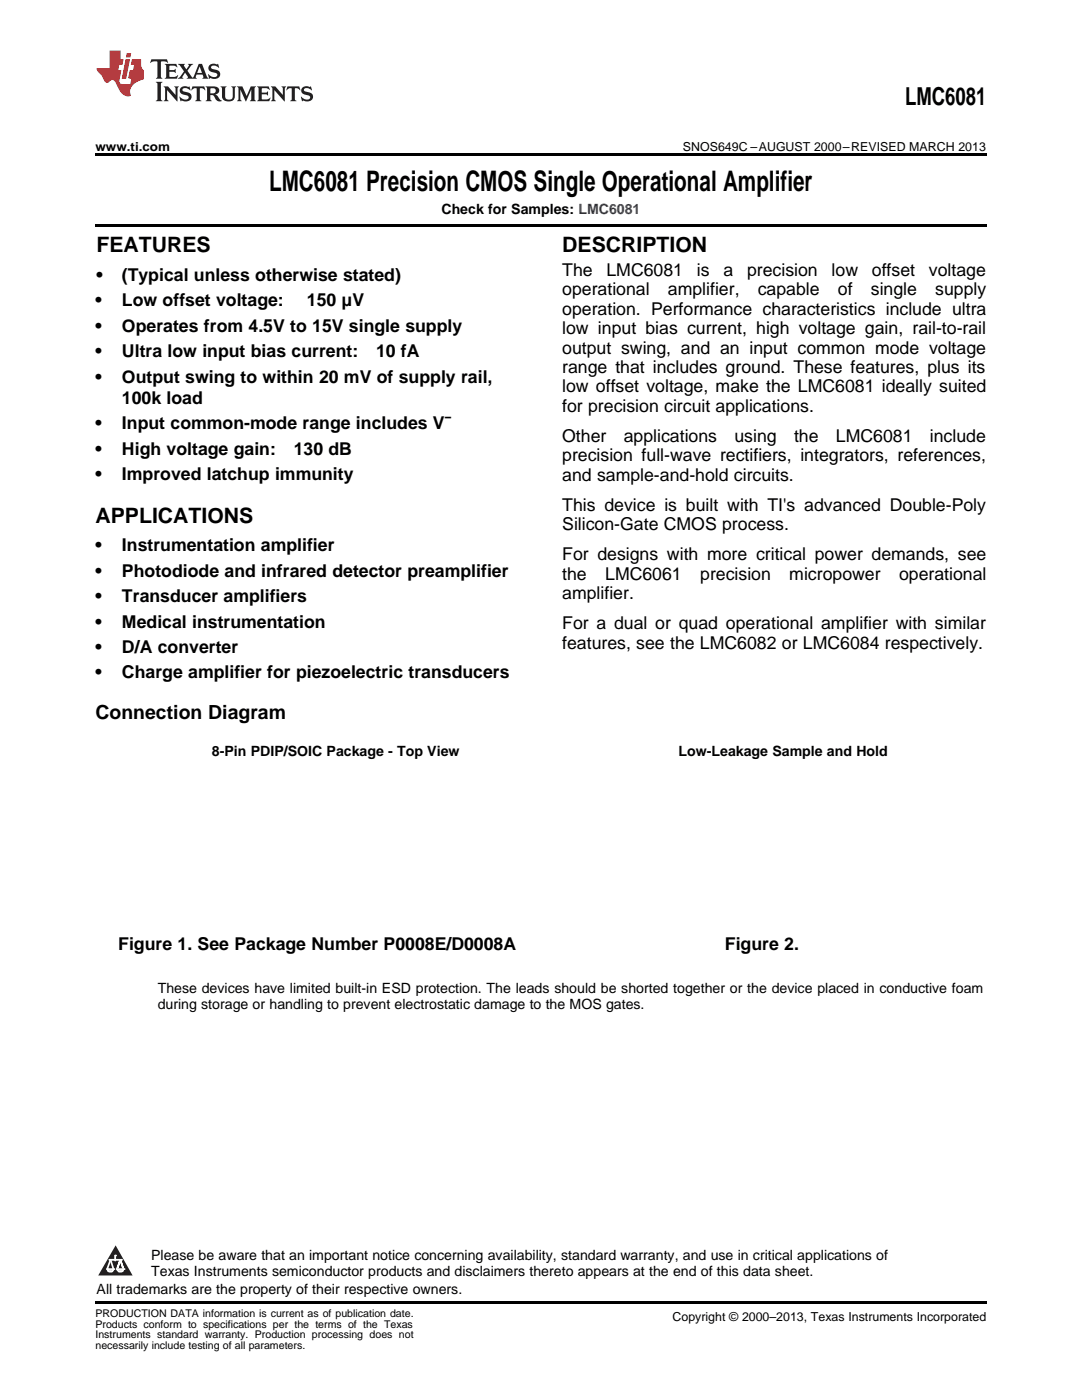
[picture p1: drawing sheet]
<svg xmlns="http://www.w3.org/2000/svg" width="216mm" height="279mm" viewBox="0 0 216 279" stroke-linecap="round" stroke-linejoin="round" font-family="sans-serif">
<defs><g id="words">
<text font-size="5.6" x="53.7" y="38.1">LMC6081 Precision CMOS Single Operational Amplifier</text>
<text font-size="4.9" x="180.6" y="21">LMC6081</text>
<g font-size="4.2">
<text x="19.2" y="50.3">FEATURES</text>
<text x="112.2" y="50.3">DESCRIPTION</text>
<text x="19" y="104.3">APPLICATIONS</text>
</g>
<text font-size="3.9" x="19" y="143.5">Connection Diagram</text>
<g font-size="3.5">
<text x="19.2" y="56">•</text>
<text x="24.3" y="56">(Typical unless otherwise stated)</text>
<text x="112.2" y="55">The</text>
<text x="112.2" y="58.9">operational</text>
<text x="121" y="55">LMC6081</text>
<text x="133.3" y="58.9">amplifier,</text>
<text x="139.1" y="55">is</text>
<text x="144.4" y="55">a</text>
<text x="149.1" y="55">precision</text>
<text x="151.2" y="58.9">capable</text>
<text x="165.9" y="55">low</text>
<text x="167.2" y="58.9">of</text>
<text x="173.8" y="58.9">single</text>
<text x="174" y="55">offset</text>
<text x="185.4" y="55">voltage</text>
<text x="186.6" y="58.9">supply</text>
<text x="19" y="61.1">•</text>
<text x="24.3" y="61.1">Low offset voltage:</text>
<text x="61.2" y="61.1">150 μV</text>
<text x="112.2" y="62.8">operation. Performance characteristics include ultra</text>
<text x="19" y="66.2">•</text>
<text x="19" y="71.3">•</text>
<text x="24.3" y="66.2">Operates from 4.5V to 15V single supply</text>
<text x="24.3" y="71.3">Ultra low input bias current:</text>
<text x="75" y="71.3">10 fA</text>
<text x="112.2" y="66.7">low input bias current, high voltage gain, rail-to-rail</text>
<text x="112.2" y="70.6">output swing, and an input common mode voltage</text>
<text x="19" y="76.3">•</text>
<text x="24.3" y="76.3">Output swing to within 20 mV of supply rail,</text>
<text x="112.2" y="74.4">range that includes ground. These features, plus its</text>
<text x="24.3" y="80.6">100k load</text>
<text x="112.2" y="78.3">low offset voltage, make the LMC6081 ideally suited</text>
<text x="112.2" y="82.2">for precision circuit applications.</text>
<text x="19" y="85.7">•</text>
<text x="24.3" y="85.7">Input common-mode range includes V</text>
<text x="112.2" y="88.2">Other</text>
<text x="124.5" y="88.2">applications</text>
<text x="146.5" y="88.2">using</text>
<text x="158.4" y="88.2">the</text>
<text x="166.8" y="88.2">LMC6081</text>
<text x="185.5" y="88.2">include</text>
<text x="19" y="90.7">•</text>
<text x="19" y="95.8">•</text>
<text x="24.3" y="90.7">High voltage gain:</text>
<text x="24.3" y="95.8">Improved latchup immunity</text>
<text x="58.6" y="90.7">130 dB</text>
<text x="112.2" y="92.1">precision full-wave rectifiers, integrators, references,</text>
<text x="112.2" y="96">and sample-and-hold circuits.</text>
<text x="112.2" y="102">This device is built with TI's advanced Double-Poly</text>
<text x="112.2" y="105.8">Silicon-Gate CMOS process.</text>
<text x="19" y="110">•</text>
<text x="24.3" y="110">Instrumentation amplifier</text>
<text x="112.2" y="111.8">For designs with more critical power demands, see</text>
<text x="19" y="115.1">•</text>
<text x="24.3" y="115.1">Photodiode and infrared detector preamplifier</text>
<text x="112.2" y="115.7">the</text>
<text x="112.2" y="119.6">amplifier.</text>
<text x="120.8" y="115.7">LMC6061</text>
<text x="139.7" y="115.7">precision</text>
<text x="157.5" y="115.7">micropower</text>
<text x="179.4" y="115.7">operational</text>
<text x="19" y="120.2">•</text>
<text x="19" y="125.2">•</text>
<text x="24.3" y="120.2">Transducer amplifiers</text>
<text x="24.3" y="125.2">Medical instrumentation</text>
<text x="112.2" y="125.6">For a dual or quad operational amplifier with similar</text>
<text x="19" y="130.3">•</text>
<text x="24.3" y="130.3">D/A converter</text>
<text x="112.2" y="129.5">features, see the LMC6082 or LMC6084 respectively.</text>
<text x="19" y="135.4">•</text>
<text x="24.3" y="135.4">Charge amplifier for piezoelectric transducers</text>
<text x="23.6" y="189.6">Figure 1. See Package Number P0008E/D0008A</text>
<text x="144.6" y="189.6">Figure 2.</text>
</g>
<g font-size="2.8">
<text x="88.1" y="42.7">Check for Samples: LMC6081</text>
<text x="42.3" y="150.8">8-Pin PDIP/SOIC Package - Top View</text>
<text x="135.4" y="150.8">Low-Leakage Sample and Hold</text>
<text x="31.5" y="198.1">These devices have limited built-in ESD protection. The leads should be shorted together or the device placed in conductive foam</text>
<text x="31.5" y="201.3">during storage or handling to prevent electrostatic damage to the MOS gates.</text>
<text x="30.2" y="251.5">Please be aware that an important notice concerning availability, standard warranty, and use in critical applications of</text>
<text x="30.2" y="254.7">Texas Instruments semiconductor products and disclaimers thereto appears at the end of this data sheet.</text>
<text x="19.3" y="258.2">All trademarks are the property of their respective owners.</text>
</g>
<g font-size="2.5">
<text x="19" y="30.1">www.ti.com</text>
<text x="136.3" y="30.1">SNOS649C –AUGUST 2000–REVISED MARCH 2013</text>
<text x="88.7" y="84.2">−</text>
<text x="134.2" y="263.6">Copyright © 2000–2013, Texas Instruments Incorporated</text>
</g>
<g font-size="2.1">
<text x="19" y="262.9">PRODUCTION DATA information is current as of publication date.</text>
<text x="19" y="265">Products conform to specifications per the terms of the Texas</text>
<text x="19" y="267.1">Instruments standard warranty. Production processing does not</text>
<text x="19" y="269.2">necessarily include testing of all parameters.</text>
</g>
<g font-size=".4" fill="#fff">
<text x="19" y="50.2">1</text>
<text x="19" y="258.2">2</text>
</g>
</g></defs>
<path d="M19 259.7h177.8v.5h-177.8z" fill="#000"/>
<path d="M23.1 248.5l3.4 6.1h-6.9z" fill="#231f20"/>
<path d="M21.4 253.3h1.2l-.3 .5h-.3a.55 .55 0 0 1-.6-.5z" fill-rule="evenodd" fill="#fff"/>
<path d="M21.4 253.3h1.2l-.3 .5h-.3a.55 .55 0 0 1-.6-.5z" fill="none" stroke="#231f20" stroke-width=".34"/>
<path d="M21.4 253.3l1.2 .1-.3 .4h-.5z" fill="none" stroke="#fff" stroke-width=".34"/>
<path d="M23 251.5h.1" fill="none" stroke="#fff" stroke-width=".34"/>
<path d="M23 250.6v.9z" fill="#fff"/>
<path d="M23 250.6v.9z" fill="none" stroke="#fff" stroke-width=".34"/>
<circle cx="23" cy="250.6" r=".17" fill="#fff"/>
<path d="M21.9 251.4h.1" fill="none" stroke="#fff" stroke-width=".34"/>
<path d="M21.9 251.4h2.3z" fill="#fff"/>
<path d="M21.9 251.4h2.3z" fill="none" stroke="#fff" stroke-width=".34"/>
<circle cx="24.2" cy="251.4" r=".17" fill="#fff"/>
<path d="M23.3 253.3h.1" fill="none" stroke="#fff" stroke-width=".34"/>
<path d="M24 251.4l-.7 1.9z" fill="#fff"/>
<path d="M24 251.4l-.7 1.9z" fill="none" stroke="#fff" stroke-width=".34"/>
<path d="M24 251.4l.7 1.9z" fill="#fff"/>
<path d="M24 251.4l.7 1.9z" fill="none" stroke="#fff" stroke-width=".34"/>
<path d="M24.6 253.3h.1" fill="none" stroke="#fff" stroke-width=".34"/>
<circle cx="21.4" cy="253.3" r=".17" fill="#fff"/>
<path d="M22.1 251.4l-.7 1.9z" fill="#fff"/>
<path d="M22.1 251.4l-.7 1.9z" fill="none" stroke="#fff" stroke-width=".34"/>
<path d="M22.1 251.4l.5 1.9z" fill="#fff"/>
<path d="M22.1 251.4l.5 1.9z" fill="none" stroke="#fff" stroke-width=".34"/>
<circle cx="22.6" cy="253.3" r=".17" fill="#fff"/>
<path d="M23.4 253.3h1.3a.65 .65 0 0 1-.7 .5 .65 .65 0 0 1-.6-.5z" fill-rule="evenodd" fill="#fff"/>
<path d="M23.4 253.3h1.3a.65 .65 0 0 1-.7 .5 .65 .65 0 0 1-.6-.5z" fill="none" stroke="#231f20" stroke-width=".34"/>
<path d="M23.4 253.3h1.3l-.4 .5h-.6z" fill="none" stroke="#fff" stroke-width=".34"/>
<path d="M23.3 253.3h.1" fill="none" stroke="#fff" stroke-width=".34"/>
<circle cx="24.7" cy="253.3" r=".17" fill="#fff"/>
<path d="M19 30.6h177.8v.5h-177.8zM19 44.7h177.8v.5h-177.8z" fill="#000"/>
<path d="M30.2 11.8l-.2 .8a1.31 1.31 0 0 1 1.4-.3v2.9l-.3 .5h1.3l-.3-.5v-2.7l.3-.3a1.09 1.09 0 0 1 1.1 .4l-.2-.8zM32.9 12.8l.3 .4v2l-.3 .5h2.4l.2-.7a1.48 1.48 0 0 1-1.7 .3v-1l1 .1 .2 .2v-.9l-.2 .3h-1v-.7l.2-.2a1.73 1.73 0 0 1 1.4 .3l-.2-.6zM35.5 12.8l1.2 1.4-.7 1-.5 .5h1.1l-.2-.3 .5-.9 .6 .9-.2 .3h2l-.3-.3 .2-.5h1.2l.2 .5-.2 .3h1.2l-.3-.4-1-2.5h-.6l-1.3 2.7-1-1.4 1.1-1.3h-1l.2 .2-.5 .9-.5-.9 .2-.2zM39.8 13.3l.5 1.3h-1zM41.9 12.9a.83 .83 0 0 0-.3 1 .83 .83 0 0 0 .8 .5l.8 .2 .2 .3a1 1 0 0 1-1 .5 1 1 0 0 1-.8-.6l.1 .9 .2-.1a1.65 1.65 0 0 0 2-.5 .89 .89 0 0 0-.8-1.2l-.8-.2-.2-.3a.91 .91 0 0 1 1.6 .2l-.2-.8h-.4a1.34 1.34 0 0 0-1.2 .1zM31.1 16.3l.3 .5v2.9l-.3 .5h1.3l-.3-.5v-2.9l.3-.5zM32.7 17.2l.2 .5v2l-.2 .5h.9l-.3-.5 .1-1.7 2 2.2v-2.5l.3-.5h-.9l.2 .3v1.4l-1.5-1.7zM36.2 17.4a.83 .83 0 0 0-.3 .9 .83 .83 0 0 0 .8 .6l.8 .2 .2 .3a1 1 0 0 1-1 .5 1 1 0 0 1-.8-.6l.1 .9 .2-.1a1.66 1.66 0 0 0 2-.5 .89 .89 0 0 0-.9-1.2l-.7-.2-.2-.3a.91 .91 0 0 1 1.6 .2l-.2-.9-.4 .1a1.36 1.36 0 0 0-1.2 .1zM38.4 17.2l-.2 .9a.61 .61 0 0 1 1.1-.3v1.9l-.4 .5h1.3l-.3-.5v-1.9l.2-.2a.81 .81 0 0 1 .8 .5l-.1-.9zM41 17.2l.3 .5v2l-.3 .5h1.3l-.3-.3v-.9a.72 .72 0 0 1 .9 .6 .85 .85 0 0 0 1.4 .5l-.5-.3-.5-.7-.3-.3a.78 .78 0 0 0 .7-.7 .78 .78 0 0 0-.7-.8zM42 17.7l.2-.1a.6 .6 0 0 1 .7 .1 .6 .6 0 0 1 .1 .7l-.2 .2h-.8zM44 17.2l.3 .3a3.4 3.4 0 0 0 .3 2.4 1.57 1.57 0 0 0 2.2-.3l.1-2.1 .2-.3h-1l.3 .5v1.5a.76 .76 0 0 1-.7 .7 .76 .76 0 0 1-.8-.7v-1.5l.3-.5zM47.3 17.2l.3 .5v2l-.3 .5h.9l-.2-.5v-1.8l1 2.3 1.1-2.3v1.8l-.2 .5h1.2l-.3-.5v-2l.3-.5h-1.1l-.8 2-.8-2zM51.3 17.2l.3 .5v2l-.3 .5h2.4l.2-.7a1.49 1.49 0 0 1-1.6 .3l-.1-1h1l.3 .3v-.9l-.3 .3h-1v-.7l.3-.2a1.73 1.73 0 0 1 1.4 .3l-.3-.7zM54.1 17.2l.3 .5v2l-.3 .5h1l-.4-.5 .1-1.7 2 2.2v-2.5l.3-.5h-.9l.2 .3v1.4l-1.5-1.7zM57.4 17.2l-.2 .9a.8 .8 0 0 1 1-.5v2.1l-.3 .5h1.3l-.4-.5v-1.9l.2-.2a.81 .81 0 0 1 .9 .5l-.2-.9zM60.4 17.4a.83 .83 0 0 0-.3 .9 .83 .83 0 0 0 .8 .6l.8 .2 .2 .3a1 1 0 0 1-1 .5 1 1 0 0 1-.8-.6l.2 .9 .1-.1a1.66 1.66 0 0 0 2-.5 .89 .89 0 0 0-.8-1.2l-.8-.2-.2-.3a.91 .91 0 0 1 1.6 .2l-.2-.9-.3 .1a1.35 1.35 0 0 0-1.3 .1z" fill="#231f20"/>
<path d="M21.9 10.1v3.5h-2.6a2.13 2.13 0 0 0 .9 1.4l.4 .6a.94 .94 0 0 0 1.1 .9 .75 .75 0 0 1 .6-.5 .75 .75 0 0 1 .7 .4l.5 1a2.1 2.1 0 0 0 2.6 1.7 2.2 2.2 0 0 1 1.7-3l.9-.3v-1.8a1.16 1.16 0 0 1-.5-1v-1.2h-1.9l-.2 1.2h.7l-.3 1h-.6l-.3 1.3v.3l.6 .1-.2 1.1h-.9a.93 .93 0 0 1-1.3-.8l.4-2h-.6l.2-1h.6l.3-1.2h-.6v-1.7zM25.1 11.8l-.8 3.9h.9l.7-3.9zM25.3 10.6l-.2 .9h.9l.2-.9z" fill="#ee1d23"/>
<use href="#words"/>
</svg>
